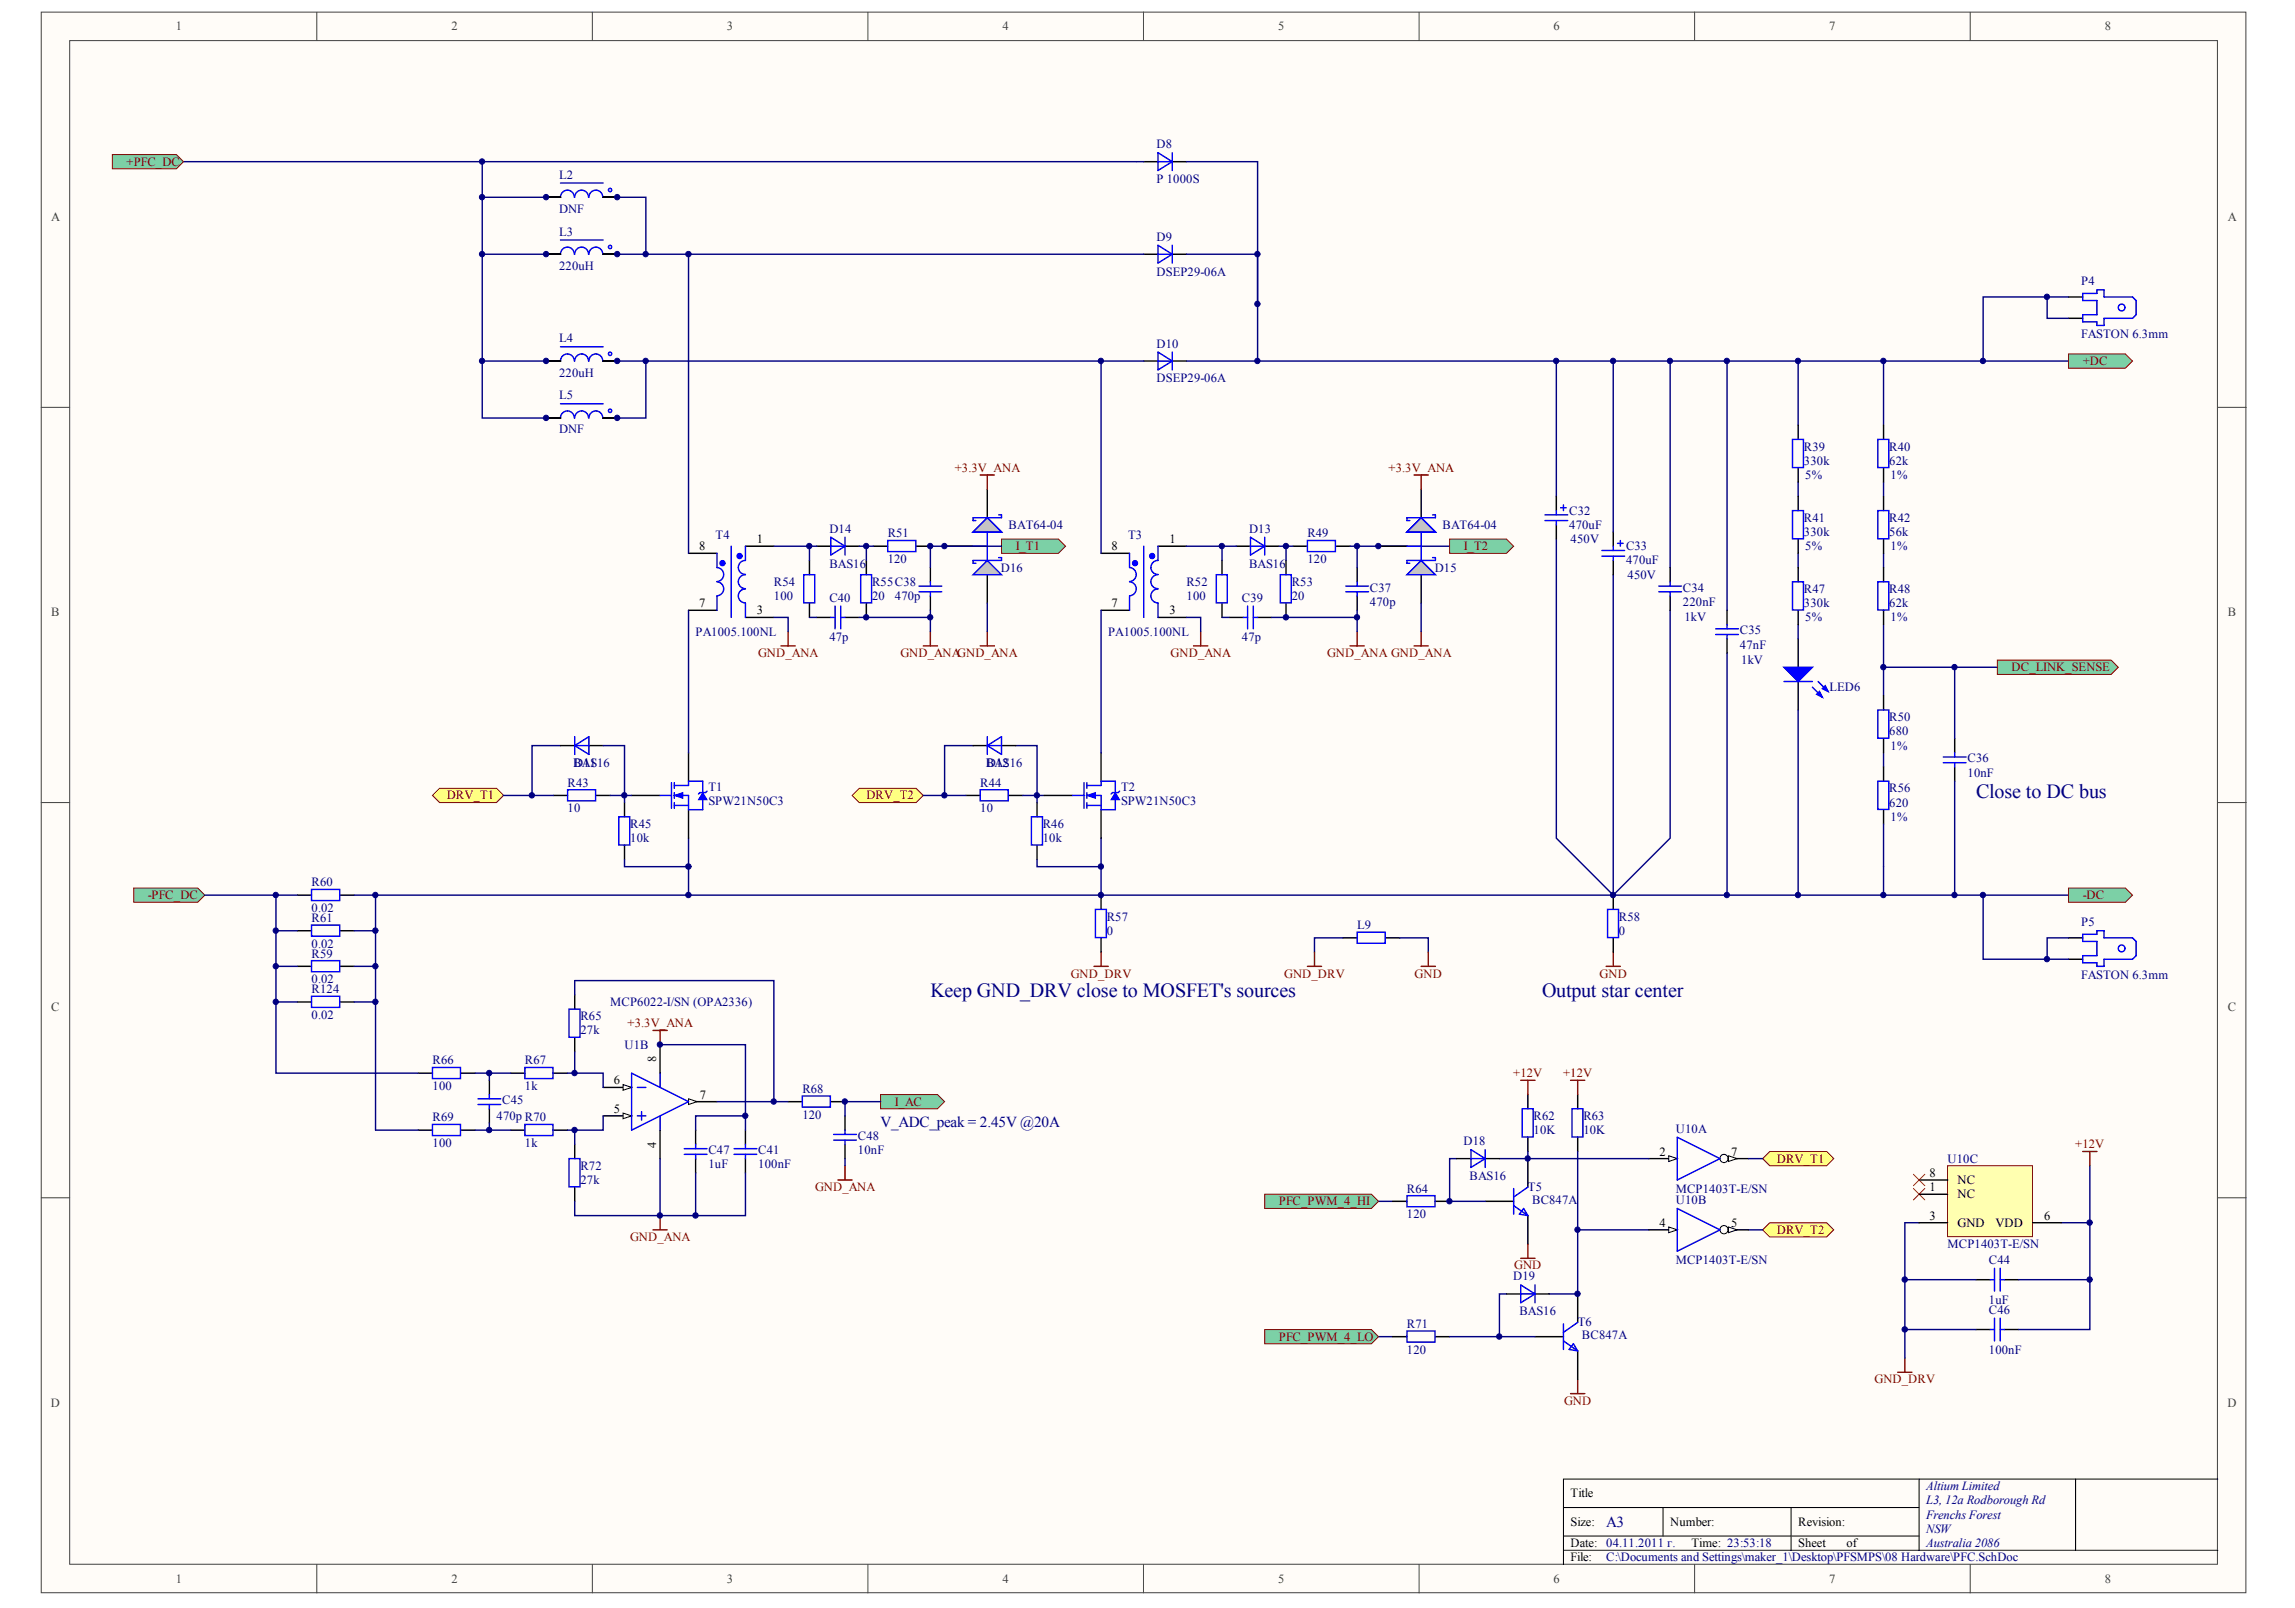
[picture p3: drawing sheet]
<svg xmlns="http://www.w3.org/2000/svg" width="284mm" height="199mm" viewBox="0 0 284 199" stroke-linecap="round" stroke-linejoin="round" font-family="sans-serif">
<defs><g id="words">
<g font-size="2.5" fill="#000080">
<text x="244.5" y="98.7">Close to DC bus</text>
<text x="115.1" y="123.4">Keep GND_DRV close to MOSFET's sources</text>
<text x="190.8" y="123.4">Output star center</text>
</g>
<g font-size="1.9" fill="#000080">
<text x="109" y="139.5">V_ADC_peak = 2.45V @20A</text>
<text x="198.7" y="189">A3</text>
</g>
<g font-size="1.6" fill="#404040">
<text x="21.8" y="3.8">1</text>
<text x="55.9" y="3.8">2</text>
<text x="90" y="3.8">3</text>
<text x="124.1" y="3.8">4</text>
<text x="158.1" y="3.8">5</text>
<text x="192.2" y="3.8">6</text>
<text x="226.3" y="3.8">7</text>
<text x="260.4" y="3.8">8</text>
<text x="6.3" y="27.3">A</text>
<text x="275.7" y="27.3">A</text>
<text x="6.3" y="76.2">B</text>
<text x="275.7" y="76.2">B</text>
<text x="6.3" y="125.1">C</text>
<text x="275.7" y="125.1">C</text>
<text x="6.3" y="174">D</text>
<text x="275.6" y="174">D</text>
<text x="21.8" y="195.9">1</text>
<text x="55.9" y="195.9">2</text>
<text x="90" y="195.9">3</text>
<text x="124.1" y="195.9">4</text>
<text x="158.1" y="195.9">5</text>
<text x="192.2" y="195.9">6</text>
<text x="226.3" y="195.9">7</text>
<text x="260.4" y="195.9">8</text>
</g>
<g font-size="1.6" fill="#800000">
<text x="15.7" y="20.5">+PFC_DC</text>
<text x="257.7" y="45.2">+DC</text>
<text x="118.1" y="58.4">+3.3V_ANA</text>
<text x="171.8" y="58.4">+3.3V_ANA</text>
<text x="125.7" y="68.1">I_T1</text>
<text x="181.1" y="68.1">I_T2</text>
<text x="93.8" y="81.3">GND_ANA</text>
<text x="111.4" y="81.3">GND_ANAGND_ANA</text>
<text x="144.9" y="81.3">GND_ANA</text>
<text x="164.2" y="81.3">GND_ANA GND_ANA</text>
<text x="248.9" y="83.1">DC_LINK_SENSE</text>
<text x="55.3" y="98.9">DRV_T1</text>
<text x="107.2" y="98.9">DRV_T2</text>
<text x="18.3" y="111.3">-PFC_DC</text>
<text x="257.7" y="111.3">-DC</text>
<text x="132.5" y="121">GND_DRV</text>
<text x="158.9" y="121">GND_DRV</text>
<text x="175" y="121">GND</text>
<text x="197.9" y="121">GND</text>
<text x="77.6" y="127.1">+3.3V_ANA</text>
<text x="110.7" y="136.8">I_AC</text>
<text x="187.2" y="133.3">+12V</text>
<text x="193.4" y="133.3">+12V</text>
<text x="219.9" y="143.9">DRV_T1</text>
<text x="256.8" y="142.1">+12V</text>
<text x="100.8" y="147.4">GND_ANA</text>
<text x="158.3" y="149.2">PFC_PWM_4_HI</text>
<text x="78" y="153.6">GND_ANA</text>
<text x="219.9" y="152.7">DRV_T2</text>
<text x="187.4" y="157.1">GND</text>
<text x="158.3" y="165.9">PFC_PWM_4_LO</text>
<text x="193.5" y="173.8">GND</text>
<text x="232" y="171.2">GND_DRV</text>
</g>
<g font-size="1.6" fill="#000080">
<text x="69.2" y="22.1">L2</text>
<text x="143.1" y="22.7">P 1000S</text>
<text x="143.1" y="18.3">D8</text>
<text x="69.2" y="29.1">L3</text>
<text x="69.2" y="26.3">DNF</text>
<text x="143.1" y="29.8">D9</text>
<text x="69.2" y="33.4">220uH</text>
<text x="143.1" y="34.1">DSEP29-06A</text>
<text x="257.5" y="35.3">P4</text>
<text x="257.5" y="41.8">FASTON 6.3mm</text>
<text x="69.2" y="46.6">220uH</text>
<text x="69.2" y="42.4">L4</text>
<text x="143.1" y="47.3">DSEP29-06A</text>
<text x="143.1" y="43">D10</text>
<text x="69.2" y="53.6">DNF</text>
<text x="69.2" y="49.4">L5</text>
<text x="223.2" y="57.5">330k</text>
<text x="223.2" y="55.8">R39</text>
<text x="223.4" y="59.3">5%</text>
<text x="233.8" y="57.5">62k</text>
<text x="233.8" y="55.8">R40</text>
<text x="234" y="59.3">1%</text>
<text x="102.6" y="65.9">D14</text>
<text x="124.8" y="65.4">BAT64-04</text>
<text x="154.6" y="65.9">D13</text>
<text x="178.5" y="65.4">BAT64-04</text>
<text x="194.2" y="65.4">470uF</text>
<text x="194.2" y="63.7">C32</text>
<text x="223.2" y="64.6">R41</text>
<text x="233.8" y="64.6">R42</text>
<text x="88.5" y="66.7">T4</text>
<text x="102.6" y="70.2">BAS16</text>
<text x="109.8" y="69.7">120</text>
<text x="109.8" y="66.5">R51</text>
<text x="123.8" y="70.7">D16</text>
<text x="139.6" y="66.7">T3</text>
<text x="154.6" y="70.2">BAS16</text>
<text x="161.8" y="69.7">120</text>
<text x="161.8" y="66.5">R49</text>
<text x="177.5" y="70.7">D15</text>
<text x="194.3" y="67.2">450V</text>
<text x="201.2" y="69.8">470uF</text>
<text x="201.2" y="68.1">C33</text>
<text x="201.4" y="71.6">450V</text>
<text x="223.2" y="66.3">330k</text>
<text x="223.4" y="68.1">5%</text>
<text x="233.8" y="66.3">56k</text>
<text x="234" y="68.1">1%</text>
<text x="95.8" y="74.3">100</text>
<text x="95.8" y="72.5">R54</text>
<text x="102.6" y="74.4">C40</text>
<text x="107.9" y="74.3">20</text>
<text x="107.9" y="72.5">R55C38</text>
<text x="110.7" y="74.3">470p</text>
<text x="146.8" y="74.3">100</text>
<text x="146.8" y="72.5">R52</text>
<text x="153.7" y="74.4">C39</text>
<text x="159.8" y="74.3">20</text>
<text x="159.8" y="72.5">R53</text>
<text x="169.5" y="75">470p</text>
<text x="169.5" y="73.2">C37</text>
<text x="208.3" y="75">220nF</text>
<text x="208.3" y="73.2">C34</text>
<text x="208.4" y="76.9">1kV</text>
<text x="223.2" y="75.1">330k</text>
<text x="223.2" y="73.4">R47</text>
<text x="223.4" y="76.9">5%</text>
<text x="233.8" y="75.1">62k</text>
<text x="233.8" y="73.4">R48</text>
<text x="234" y="76.9">1%</text>
<text x="86.1" y="78.7">PA1005.100NL</text>
<text x="102.6" y="79.4">47p</text>
<text x="137.1" y="78.7">PA1005.100NL</text>
<text x="153.7" y="79.4">47p</text>
<text x="215.3" y="80.2">47nF</text>
<text x="215.3" y="78.5">C35</text>
<text x="215.5" y="82.2">1kV</text>
<text x="226.4" y="85.5">LED6</text>
<text x="233.8" y="89.2">R50</text>
<text x="70.9" y="94.9">BAS16</text>
<text x="71.1" y="95">D11</text>
<text x="122" y="94.9">BAS16</text>
<text x="122.1" y="95">D12</text>
<text x="233.8" y="91">680</text>
<text x="234" y="92.8">1%</text>
<text x="243.5" y="94.3">C36</text>
<text x="70.2" y="100.5">10</text>
<text x="70.2" y="97.3">R43</text>
<text x="87.7" y="99.6">SPW21N50C3</text>
<text x="87.7" y="97.9">T1</text>
<text x="121.3" y="100.5">10</text>
<text x="121.3" y="97.3">R44</text>
<text x="138.7" y="99.6">SPW21N50C3</text>
<text x="138.7" y="97.9">T2</text>
<text x="233.8" y="99.8">620</text>
<text x="233.8" y="98">R56</text>
<text x="234" y="101.6">1%</text>
<text x="243.5" y="96.1">10nF</text>
<text x="78" y="104.2">10k</text>
<text x="78" y="102.5">R45</text>
<text x="129" y="104.2">10k</text>
<text x="129" y="102.5">R46</text>
<text x="38.5" y="112.8">0.02</text>
<text x="38.5" y="109.7">R60</text>
<text x="137" y="113.9">R57</text>
<text x="200.3" y="113.9">R58</text>
<text x="38.5" y="117.3">0.02</text>
<text x="38.5" y="114.1">R61</text>
<text x="38.5" y="118.5">R59</text>
<text x="137" y="115.7">0</text>
<text x="167.9" y="115">L9</text>
<text x="200.3" y="115.7">0</text>
<text x="257.5" y="114.6">P5</text>
<text x="38.5" y="121.7">0.02</text>
<text x="38.5" y="122.9">R124</text>
<text x="75.5" y="124.5">MCP6022-I/SN (OPA2336)</text>
<text x="257.5" y="121.1">FASTON 6.3mm</text>
<text x="38.5" y="126.1">0.02</text>
<text x="53.5" y="131.7">R66</text>
<text x="65" y="131.7">R67</text>
<text x="71.8" y="128">27k</text>
<text x="71.8" y="126.2">R65</text>
<text x="77.3" y="129.8">U1B</text>
<text x="53.5" y="134.9">100</text>
<text x="62.1" y="136.6">C45</text>
<text x="65" y="134.9">1k</text>
<text x="99.3" y="135.2">R68</text>
<text x="53.5" y="141.9">100</text>
<text x="53.5" y="138.8">R69</text>
<text x="61.4" y="138.6">470p R70</text>
<text x="65" y="141.9">1k</text>
<text x="87.7" y="142.8">C47</text>
<text x="93.8" y="142.8">C41</text>
<text x="99.3" y="138.4">120</text>
<text x="106.1" y="142.8">10nF</text>
<text x="106.1" y="141">C48</text>
<text x="181.1" y="141.7">D18</text>
<text x="189.8" y="140.3">10K</text>
<text x="189.8" y="138.6">R62</text>
<text x="195.9" y="140.3">10K</text>
<text x="195.9" y="138.6">R63</text>
<text x="207.4" y="140.2">U10A</text>
<text x="241" y="143.9">U10C</text>
<text x="71.8" y="146.5">27k</text>
<text x="71.8" y="144.7">R72</text>
<text x="87.7" y="144.6">1uF</text>
<text x="93.8" y="144.6">100nF</text>
<text x="174.1" y="147.6">R64</text>
<text x="181.8" y="146">BAS16</text>
<text x="189.1" y="147.4">T5</text>
<text x="189.6" y="149">BC847A</text>
<text x="207.4" y="147.6">MCP1403T-E/SN</text>
<text x="207.4" y="149">U10B</text>
<text x="174.1" y="150.7">120</text>
<text x="241" y="154.4">MCP1403T-E/SN</text>
<text x="187.2" y="158.4">D19</text>
<text x="207.4" y="156.4">MCP1403T-E/SN</text>
<text x="246.1" y="161.3">1uF</text>
<text x="246.1" y="156.4">C44</text>
<text x="174.1" y="167.5">120</text>
<text x="174.1" y="164.3">R71</text>
<text x="188" y="162.8">BAS16</text>
<text x="195.2" y="164.1">T6</text>
<text x="195.8" y="165.7">BC847A</text>
<text x="246.1" y="167.5">100nF</text>
<text x="246.1" y="162.5">C46</text>
<text x="238.4" y="184.4">Altium Limited</text>
<text x="238.4" y="186.2">L3, 12a Rodborough Rd</text>
<text x="238.4" y="187.9">Frenchs Forest</text>
<text x="238.4" y="189.7">NSW</text>
<text x="238.4" y="191.4">Australia 2086</text>
<text x="198.7" y="193.2">C:\Documents and Settings\maker_1\Desktop\PFSMPS\08 Hardware\PFC.SchDoc</text>
</g>
<g font-size="1.6">
<text x="86.5" y="68.1">8</text>
<text x="93.6" y="67.2">1</text>
<text x="137.6" y="68.1">8</text>
<text x="144.7" y="67.2">1</text>
<text x="86.5" y="75.1">7</text>
<text x="93.6" y="76">3</text>
<text x="137.6" y="75.1">7</text>
<text x="144.7" y="76">3</text>
<text x="75.9" y="137.7">5</text>
<text x="75.9" y="134.2">6</text>
<text x="86.6" y="135.9">7</text>
<text x="205.3" y="143">2</text>
<text x="214.2" y="143">7</text>
<text x="238.8" y="147.4">1</text>
<text x="238.8" y="145.6">8</text>
<text x="242.2" y="148.3">NC</text>
<text x="242.2" y="146.5">NC</text>
<text x="205.3" y="151.8">4</text>
<text x="214.2" y="151.8">5</text>
<text x="238.8" y="150.9">3</text>
<text x="242.2" y="151.8">GND</text>
<text x="246.9" y="151.8">VDD</text>
<text x="253" y="150.9">6</text>
<text x="194.3" y="185.3">Title</text>
<text x="194.3" y="188.8">Size:</text>
<text x="194.3" y="191.4">Date: 04.11.2011 г.</text>
<text x="206.7" y="188.8">Number:</text>
<text x="209.3" y="191.4">Time: 23:53:18</text>
<text x="222.5" y="188.8">Revision:</text>
<text x="222.5" y="191.4">Sheet</text>
<text x="228.5" y="191.4">of</text>
<text x="194.3" y="193.2">File:</text>
</g>
<g font-size="1.5">
<text x="81.2" y="131.4" transform="rotate(-90 81.2 131.4)">8</text>
<text x="81.2" y="142.1" transform="rotate(-90 81.2 142.1)">4</text>
</g>
</g></defs>
<g fill="#fffcf8" stroke="#404040" stroke-width=".12">
<path d="M5.1 1.5h272.8v195.6h-272.8z"/>
<path d="M8.6 5h265.8v188.6h-265.8z"/>
</g>
<g fill="none" stroke="#404040" stroke-width=".12">
<path d="M39.2 1.5v3.5M73.3 1.5v3.5M107.4 1.5v3.5M141.5 1.5v3.5M175.6 1.5v3.5M209.7 1.5v3.5M243.8 1.5v3.5M5.1 50.4h3.5M274.4 50.4h3.6M5.1 99.3h3.5M274.4 99.3h3.6M5.1 148.2h3.5"/>
<path d="M274.4 148.2h3.6M39.2 193.6v3.5M73.3 193.6v3.5M107.4 193.6v3.5M141.5 193.6v3.5M175.6 193.6v3.5M209.7 193.6v3.5M243.8 193.6v3.5"/>
</g>
<path d="M193.5 186.5h44M193.5 191.8h80.9M193.5 190.1h44M205.8 186.5v3.6M221.6 186.5v5.3M237.5 183v8.8M256.8 183h-63.3v10.6M274.4 183h-17.6v8.8" fill="none" stroke="#000" stroke-width=".12"/>
<path d="M204 143.4h3.5" fill="none" stroke="#000" stroke-width=".18"/>
<path d="M206.5 143l1 .4-1 .3z" fill="#fffcf8" stroke="#000" stroke-width=".12"/>
<path d="M212.8 143.4h3.5" fill="none" stroke="#000" stroke-width=".18"/>
<circle cx="213.3" cy="143.3" r=".51" fill="#fffcf8" stroke="#000" stroke-width=".12"/>
<path d="M213.9 143l1 .4-1 .3z" fill="#fffcf8" stroke="#000" stroke-width=".12"/>
<path d="M188.4 137.2h1.3v3.5h-1.3zM194.5 137.2h1.4v3.5h-1.4zM207.5 140.7l5.3 2.7-5.3 2.6zM246.3 158.3h.5M246.8 156.9v2.9M247.5 156.9v2.9M247.5 158.3h.5" fill="none" stroke="#00f" stroke-width=".18"/>
<path d="M236.8 145.3l1.4 1.4M236.8 147.1l1.4 1.4M238.2 145.3l-1.4 1.4M238.2 147.1l-1.4 1.4" fill="none" stroke="#f00" stroke-width=".12"/>
<path d="M189.1 142.5v.9h14.9M195.2 142.5v9.7h8.8M237.5 151.3h-1.8v7h8.8M258.6 144.2v7.1h-3.5M258.6 151.3v7h-8.8" fill="none" stroke="#000080" stroke-width=".18"/>
<path d="M189.1 135.4v1.8M195.2 135.4v1.8M189.1 140.7v1.8M195.2 140.7v1.8M244.5 158.3h1.8M248 158.3h1.8" fill="none" stroke="#000" stroke-width=".18"/>
<path d="M188.2 133.7h1.7M189.1 133.7v1.7M194.3 133.7h1.8M195.2 133.7v1.7M188.2 155.7h1.7M189.1 153.9v1.8M257.7 142.5h1.8M258.6 142.5v1.7M194.3 172.4h1.8M195.2 170.7v1.7M234.8 169.8h1.8M235.7 168v1.8" fill="none" stroke="#800000" stroke-width=".18"/>
<g fill="#ffff80" stroke="#800000" stroke-width=".12">
<path d="M219 142.5h7l.9 .9-.9 .8h-7l-.9-.8z" fill-rule="evenodd"/>
<path d="M219 151.3h7l.9 .9-.9 .9h-7l-.9-.9z" fill-rule="evenodd"/>
</g>
<g fill="none" stroke="#000080" stroke-width=".18">
<path d="M22.7 20h118M59.7 20v24.7h7.9M146.8 20h8.8v17.6M206.7 44.7v25.5M213.7 44.7v30.8M222.5 44.7v7.9M222.5 59.7v1.7M233.1 44.7v7.9M233.1 59.7v1.7M192.6 66.7v37l7 7.1v-39.7M206.7 75.5v28.2l-7.1 7.1M222.5 68.5v1.7"/>
<path d="M222.5 77.3v1.7M233.1 68.5v1.7M233.1 77.3v8.8M213.7 80.8v30M233.1 93.1v1.8M233.1 82.6h14.1M241.9 82.6v8.8M241.9 96.7v14.1M136.3 103.7v7.1M233.1 107.2v3.6M216.3 143.4h1.8M216.3 152.2h1.8"/>
</g>
<path d="M141.5 31.5h1.8M141.5 20h1.8M145.1 31.5h1.7M145.1 20h1.7M141.5 44.7h1.8M145.1 44.7h1.7M222.5 79v3.6M222.5 84.3v3.6M241.9 91.4v1.7M241.9 94.9v1.8" fill="none" stroke="#000" stroke-width=".18"/>
<g fill="none" stroke="#00f" stroke-width=".18">
<path d="M143.3 18.9l1.8 1.1-1.8 1.1zM145.1 18.9v2.2M143.3 30.3l1.8 1.2-1.8 1.1zM143.3 31.5h1.8M143.3 20h1.8M145.1 30.3v2.3M143.3 43.6l1.8 1.1-1.8 1.1zM143.3 44.7h1.8M145.1 43.6v2.2M220.7 84.3h3.6M224.3 85l1.2 1.3M225 84.3l1.2 1.3"/>
<path d="M240.5 93.7h2.8M240.5 94.4h2.8M241.9 93.1v.6M241.9 94.4v.5"/>
</g>
<g fill="#00f" stroke="#00f" stroke-width=".18">
<path d="M220.7 82.6h3.6l-1.8 1.7z"/>
<path d="M225.2 85.6l.3 .7-.7-.4z"/>
<path d="M225.9 84.9l.3 .7-.7-.4z"/>
</g>
<g fill="#ffff80" stroke="#800000" stroke-width=".12">
<path d="M54.4 97.5h7l.9 .9-.9 .9h-7l-.9-.9z" fill-rule="evenodd"/>
<path d="M106.3 97.5h7.1l.8 .9-.8 .9h-7.1l-.9-.9z" fill-rule="evenodd"/>
</g>
<g fill="none" stroke="#000" stroke-width=".18">
<path d="M67.6 31.5h1.8M67.6 24.4h1.8M74.6 31.5h1.8M74.6 24.4h1.8M256 36.7h1.7M256 39.4h1.7M67.6 44.7h1.8M67.6 51.7h1.8M74.6 44.7h1.8M74.6 51.7h1.8M222.5 52.6v1.8M222.5 57.9v1.8"/>
<path d="M233.1 52.6v1.8M233.1 57.9v1.8M192.6 61.4v1.8M192.6 64.9v1.8M199.6 65.8v1.8M199.6 69.3v1.8M206.7 70.2v1.8M206.7 73.8v1.7M213.7 75.5v1.8M213.7 79v1.8M222.5 61.4v1.8M222.5 66.7v1.8"/>
<path d="M222.5 70.2v1.8M222.5 75.5v1.8M233.1 61.4v1.8M233.1 66.7v1.8M233.1 70.2v1.8M233.1 75.5v1.8M68.5 98.4h1.7M69.4 92.3h1.7M72.9 92.3h1.7M73.8 98.4h1.7M77.3 99.3v1.8M78.2 98.4h3.5"/>
<path d="M85.2 93.1v3.6M119.5 98.4h1.8M120.4 92.3h1.8M123.9 92.3h1.8M124.8 98.4h1.8M128.3 99.3v1.8M129.2 98.4h3.5M136.3 93.1v3.6M233.1 86.1v1.8M233.1 91.4v1.7M233.1 94.9v1.8M36.8 110.8h1.7"/>
<path d="M36.8 115.2h1.7M42.1 110.8h1.7M42.1 115.2h1.7M77.3 104.6v1.8M85.2 100.2v3.5M128.3 104.6v1.8M136.3 100.2v3.5M233.1 100.2v1.8M256 116h1.7M256 118.7h1.7M85.2 136.3h3.5M172.3 148.7h1.8"/>
<path d="M177.6 148.7h1.8M180.3 143.4h1.7M183.8 148.7h3.5M183.8 143.4h1.7M189.1 143.4v3.5M189.1 150.4v3.5M172.3 165.4h1.8M177.6 165.4h1.8M186.4 160.1h1.8M189.9 165.4h3.6M189.9 160.1h1.8M195.2 160.1v3.5"/>
<path d="M195.2 167.2v3.5M244.5 164.5h1.8M248 164.5h1.8"/>
</g>
<g fill="none" stroke="#00f" stroke-width=".18">
<path d="M69.4 29.7h5.2M69.4 22.6h5.2M71.1 31.5a.85 .85 0 0 0-.9-.9 .85 .85 0 0 0-.8 .9M71.1 24.4a.85 .85 0 0 0-.9-.9 .85 .85 0 0 0-.8 .9M72.8 31.5a.85 .85 0 0 0-.8-.9 .85 .85 0 0 0-.9 .9M72.8 24.4a.85 .85 0 0 0-.8-.9 .85 .85 0 0 0-.9 .9M74.6 31.5a.85 .85 0 0 0-.9-.9 .85 .85 0 0 0-.8 .9M74.6 24.4a.85 .85 0 0 0-.9-.9 .85 .85 0 0 0-.8 .9M75.3 30.6l.1-.2 .3 .1-.2 .3-.2-.2M75.3 23.5l.1-.2 .3 .2-.2 .2-.2-.1M257.7 36.3h1.8v-.4h.9v.8h3.5l.4 .5v1.7l-.4 .5h-3.5v.9h-.9v-.5h-1.8v-.9h1.8v-1.7h-1.8zM69.4 42.9h5.2"/>
<path d="M69.4 50h5.2M71.1 44.7a.85 .85 0 0 0-.9-.9 .85 .85 0 0 0-.8 .9M71.1 51.7a.85 .85 0 0 0-.9-.9 .85 .85 0 0 0-.8 .9M72.8 44.7a.85 .85 0 0 0-.8-.9 .85 .85 0 0 0-.9 .9M72.8 51.7a.85 .85 0 0 0-.8-.9 .85 .85 0 0 0-.9 .9M74.6 44.7a.85 .85 0 0 0-.9-.9 .85 .85 0 0 0-.8 .9M74.6 51.7a.85 .85 0 0 0-.9-.9 .85 .85 0 0 0-.8 .9M75.3 43.8l.1-.2 .3 .1-.2 .3-.2-.2M75.3 50.8l.1-.2 .3 .2-.2 .2-.2-.1M221.8 54.4h1.4v3.5h-1.4zM232.4 54.4h1.3v3.5h-1.3zM191.2 63.7h2.8"/>
<path d="M191.2 64.4h2.8M192.6 63.2v.5M192.6 64.4v.5M193.1 62.8h.7M193.5 62.5v.7M198.2 68.1h2.8M198.2 68.8h2.8M199.6 67.6v.5M199.6 68.8v.5M200.2 67.2h.7M200.5 66.9v.7M205.3 72.5h2.8"/>
<path d="M205.3 73.2h2.8M206.7 72v.5M206.7 73.2v.6M212.3 77.8h2.8M212.3 78.5h2.8M213.7 77.3v.5M213.7 78.5v.5M221.8 63.2h1.4v3.5h-1.4zM221.8 72h1.4v3.5h-1.4zM232.4 63.2h1.3v3.5h-1.3zM232.4 72h1.3v3.5h-1.3zM70.2 97.7h3.5v1.4h-3.5z"/>
<path d="M71.1 91.1v2.3M71.1 92.3l1.8-1.2v2.3zM71.1 92.3h1.8M81.7 98.4h1.4M83.1 96.8v3.2M83.4 97.2h1.8v-.5h1.8v1.4M83.4 98.4h1.8v1.8h1.8v-1.2M83.4 99.7h1.8M83.4 96.8v.7M83.4 98.1v.7M83.4 99.3v.7M87.5 97.9l-.2 .2h-.7l-.2 .1"/>
<path d="M121.3 97.7h3.5v1.4h-3.5zM122.2 92.3h1.7M122.2 91.1v2.3M122.2 92.3l1.7-1.2v2.3zM132.7 98.4h1.4M134.1 96.8v3.2M134.5 97.2h1.8v-.5h1.7v1.4M134.5 98.4h1.8v1.8h1.7v-1.2M134.5 99.7h1.8M134.5 96.8v.7M134.5 98.1v.7M134.5 99.3v.7"/>
<path d="M138.5 97.9l-.1 .2h-.7l-.2 .1M232.4 87.9h1.3v3.4h-1.3zM232.4 96.7h1.3v3.5h-1.3zM38.5 110.1h3.5v1.3h-3.5zM38.5 114.5h3.5v1.3h-3.5zM76.6 101.1h1.3v3.5h-1.3zM127.6 101.1h1.4v3.5h-1.4zM257.7 115.6h1.8v-.4h.9v.8h3.5l.4 .5v1.8l-.4 .4h-3.5v.9h-.9v-.5h-1.8v-.8h1.8v-1.8h-1.8zM174.1 147.9h3.5v1.4h-3.5zM182 142.3l1.8 1.1-1.8 1.1zM182 143.4h1.8M183.8 142.3v2.2"/>
<path d="M187.3 147.1v3.1M187.3 149.2l1.8 1.2M188.2 159l1.7 1.1-1.7 1.1zM188.5 149.5l.6 .9-1.1-.2zM189.1 146.9l-1.8 1.2M189.9 159v2.2M174.1 164.7h3.5v1.4h-3.5zM188.2 160.1h1.7M193.5 163.8v3.2M193.5 165.9l1.7 1.3M194.7 166.3l.5 .9-1-.2zM195.2 163.6l-1.7 1.3"/>
<path d="M246.3 164.5h.5M246.8 163.1v2.8M247.5 163.1v2.8M247.5 164.5h.5"/>
<circle cx="262.5" cy="38.1" r=".42"/>
<circle cx="262.5" cy="117.4" r=".42"/>
</g>
<g fill="none" stroke="#000080" stroke-width=".18">
<path d="M59.7 31.5h7.9M59.7 24.4h7.9M76.4 24.4h3.5v7.1M76.4 31.5h65.1M140.7 20h.8M146.8 31.5h8.8v13.2h-8.8M253.3 36.7v2.7h2.7M256 36.7h-10.6v8M59.7 44.7v7h7.9M155.6 44.7h37v16.7M192.6 44.7h63.4M199.6 44.7v21.1"/>
<path d="M65.8 98.4h2.7M69.4 92.3h-3.6v6.1h-3.5M74.6 92.3h2.7v6.1h.9M75.5 98.4h1.8v.9M114.2 98.4h5.3M120.4 92.3h-3.5v6.1M125.7 92.3h2.6v6.1h.9M126.6 98.4h1.7v.9M77.3 106.4v.8h7.9v3.6M85.2 103.7v3.5M128.3 106.4v.8h8M222.5 110.8h33.5"/>
<path d="M233.1 102v5.2M245.4 110.8v7.9h10.6M256 116h-2.7v2.7M170.6 148.7h1.7M180.3 143.4h-.9v5.3h4.4M185.5 143.4h3.6M195.2 152.2v7.9h-3.5M235.7 158.3v6.2M258.6 158.3v6.2h-8.8M170.6 165.4h1.7M179.4 165.4h6.1M186.4 160.1h-.9v5.3h4.4"/>
<path d="M244.5 164.5h-8.8v3.5"/>
</g>
<g fill="#00f" stroke="#00f" stroke-width=".12">
<path d="M83.4 98.4l1.1-.3v.7z"/>
<path d="M87 98.1l.5 .9h-1.1z"/>
<path d="M134.5 98.4l1-.3v.7z"/>
<path d="M138 98.1l.5 .9h-1z"/>
</g>
<path d="M85.2 136l1.1 .3-1.1 .4z" fill="#fffcf8" stroke="#000" stroke-width=".12"/>
<path d="M74.6 138.1h3.6" fill="none" stroke="#000" stroke-width=".18"/>
<path d="M77.1 137.7l1.1 .4-1.1 .3z" fill="#fffcf8" stroke="#000" stroke-width=".12"/>
<path d="M74.6 134.6h3.6" fill="none" stroke="#000" stroke-width=".18"/>
<path d="M77.1 134.2l1.1 .4-1.1 .3z" fill="#fffcf8" stroke="#000" stroke-width=".12"/>
<g fill="none" stroke="#00f" stroke-width=".18">
<path d="M53.5 139.1h3.5v1.4h-3.5zM53.5 132.1h3.5v1.4h-3.5zM59.1 136h2.9M59.1 136.7h2.9M60.6 135.4v.6M60.6 136.7v.5M65 132.1h3.4v1.4h-3.4zM65 139.1h3.4v1.4h-3.4zM70.4 124.9h1.4v3.4h-1.4zM78.2 132.8l7 3.5-7 3.5zM78.9 134.6h1M78.9 138.1h1"/>
<path d="M79.4 137.5v1.1M81.7 132.8v1.8M81.7 138.1v1.7M99.3 135.6h3.5v1.4h-3.5zM70.4 143.4h1.4v3.5h-1.4zM90.8 142.1h2.8M90.8 142.8h2.8M92.2 141.6v.5M92.2 142.8v.6"/>
</g>
<g fill="none" stroke="#000" stroke-width=".18">
<path d="M51.8 132.8h1.7M51.8 139.8h1.7M57 132.8h1.8M57 139.8h1.8M60.6 133.7v1.7M60.6 137.2v1.8M63.2 132.8h1.8M63.2 139.8h1.8M68.5 132.8h1.7M68.5 139.8h1.7M71.1 123.1v1.8M71.1 128.4v1.7"/>
<path d="M81.7 129.3v3.5M81.7 139.8v3.6M92.2 139.8v1.8M97.5 136.3h1.8M102.8 136.3h1.8M71.1 141.6v1.8M71.1 146.9v1.8M92.2 143.4v1.7"/>
</g>
<path d="M80.8 127.5h1.8M81.7 127.5v1.8M80.8 152.2h1.8M81.7 150.4v1.8" fill="none" stroke="#800000" stroke-width=".18"/>
<path d="M58.8 132.8h4.4M58.8 139.8h4.4M60.6 132.8v.9M60.6 139v.8M70.2 132.8h4.4v1.8M71.1 121.3h24.7v15h-7.1M74.6 138.1v1.7h-4.4M81.7 129.3h10.5v10.5M81.7 143.4v7h-10.6v-1.7" fill="none" stroke="#000080" stroke-width=".18"/>
<g fill="#7cd0a6" stroke="#800000" stroke-width=".12">
<path d="M156.5 164.5h13.2l.9 .9-.9 .9h-13.2z" fill-rule="evenodd"/>
<path d="M256 43.8h7l.9 .9-.9 .9h-7z" fill-rule="evenodd"/>
<path d="M156.5 147.8h13.2l.9 .9-.9 .8h-13.2z" fill-rule="evenodd"/>
<path d="M256 109.9h7l.9 .9-.9 .8h-7z" fill-rule="evenodd"/>
<path d="M109 135.4h7l.9 .9-.9 .9h-7z" fill-rule="evenodd"/>
<path d="M247.2 81.7h14l.9 .9-.9 .8h-14z" fill-rule="evenodd"/>
<path d="M16.5 109.9h8l.8 .9-.8 .8h-8z" fill-rule="evenodd"/>
<path d="M13.9 19.1h7.9l.9 .9-.9 .9h-7.9z" fill-rule="evenodd"/>
</g>
<path d="M135.4 119.6h1.7M136.3 117.8v1.8M198.7 119.6h1.8M199.6 117.8v1.8" fill="none" stroke="#800000" stroke-width=".18"/>
<path d="M136.3 110.8v1.7M136.3 116v1.8M199.6 110.8v1.7M199.6 116v1.8M204 152.2h3.5" fill="none" stroke="#000" stroke-width=".18"/>
<path d="M135.5 112.5h1.4v3.5h-1.4zM198.9 112.5h1.4v3.5h-1.4z" fill="none" stroke="#00f" stroke-width=".18"/>
<path d="M206.5 151.8l1 .4-1 .3z" fill="#fffcf8" stroke="#000" stroke-width=".12"/>
<path d="M212.8 152.2h3.5" fill="none" stroke="#000" stroke-width=".18"/>
<circle cx="213.3" cy="152.2" r=".51" fill="#fffcf8" stroke="#000" stroke-width=".12"/>
<path d="M213.9 151.8l1 .4-1 .3z" fill="#fffcf8" stroke="#000" stroke-width=".12"/>
<path d="M84.7 142.1h2.8M84.7 142.8h2.8M86.1 141.6v.5M86.1 142.8v.6M207.5 149.5l5.3 2.7-5.3 2.6z" fill="none" stroke="#00f" stroke-width=".18"/>
<path d="M86.1 139.8v1.8M86.1 143.4v1.7" fill="none" stroke="#000" stroke-width=".18"/>
<path d="M71.1 121.3v1.8M71.1 130.1v2.7M71.1 139.8v1.8M92.2 138.1h-6.1v1.7M95.8 136.3h1.7M104.6 136.3h4.4M86.1 145.1v5.3h-4.4M92.2 145.1v5.3h-6.1" fill="none" stroke="#000080" stroke-width=".18"/>
<path d="M241 144.2h10.5v8.8h-10.5z" fill="#ffffb0" stroke="#800000" stroke-width=".12"/>
<g fill="none" stroke="#000" stroke-width=".18">
<path d="M85.2 68.5h3.5M85.2 75.5h3.5M92.2 67.6h3.6M92.2 76.4h3.6M100.2 69.3v1.8M100.2 74.6v1.8M101 67.6h1.8M101 76.4h1.8M104.6 67.6h1.7M104.6 76.4h1.7M107.2 69.3v1.8M107.2 74.6v1.8"/>
<path d="M108.1 67.6h1.7M113.4 67.6h1.7M115.1 70.2v1.8M115.1 73.8v1.7M36.8 119.6h1.7M42.1 119.6h1.7M166.2 116h1.7M171.5 116h1.7M36.8 124h1.7M42.1 124h1.7M104.6 138.1v1.7M104.6 141.6v1.8"/>
<path d="M237.5 147.8h3.5M237.5 146h3.5M237.5 151.3h3.5M251.6 151.3h3.5"/>
</g>
<g fill="none" stroke="#00f" stroke-width=".18">
<path d="M88.7 72a.86 .86 0 0 1 .8 .9 .86 .86 0 0 1-.8 .8M88.7 68.5v1.7a.86 .86 0 0 1 .8 .9 .86 .86 0 0 1-.8 .9M88.7 73.8v1.7M90.5 67.6v8.8M92.2 71.1a.86 .86 0 0 0-.8 .9 .86 .86 0 0 0 .8 .8M92.2 72.9a.86 .86 0 0 0-.8 .8 .86 .86 0 0 0 .8 .9M92.2 67.6v1.7a.86 .86 0 0 0-.8 .9 .86 .86 0 0 0 .8 .9M92.2 74.6v1.8M99.5 71.1h1.3v3.5h-1.3zM102.8 76.4h.5M102.8 66.5l1.8 1.1-1.8 1.1zM102.8 67.6h1.8"/>
<path d="M103.3 75v2.8M104 75v2.8M104 76.4h.6M104.6 66.5v2.2M106.5 71.1h1.4v3.5h-1.4zM109.8 66.9h3.5v1.4h-3.5zM113.7 73.2h2.8M113.7 72.5h2.8M115.1 72v.5M115.1 73.2v.6M38.5 118.9h3.5v1.3h-3.5zM167.9 115.3h3.5v1.4h-3.5z"/>
<path d="M38.5 123.3h3.5v1.3h-3.5zM104.6 139.8v.6M103.2 140.4h2.8M103.2 141.1h2.8M104.6 141.1v.5"/>
</g>
<g fill="none" stroke="#000080" stroke-width=".18">
<path d="M95.8 76.4h1.7v1.8M95.8 67.6h5.2M100.2 76.4h.8M100.2 67.6v1.7M106.3 67.6h.9v1.7M107.2 67.6h.9M115.1 75.5v.9h-8.8M115.1 76.4v1.8M25.3 110.8h8.8M34.1 119.6h2.7M34.1 115.2h2.7M36.8 110.8h-2.7v22h17.7"/>
<path d="M43.8 110.8h2.7v29h5.3M43.8 119.6h2.7M43.8 115.2h2.7M166.2 116h-3.5v1.8M173.2 116h3.5v1.8M34.1 124h2.7M43.8 124h2.7M104.6 136.3v1.8M104.6 143.4v.8"/>
</g>
<path d="M96.6 79.9h1.8M97.5 78.2v1.7M114.2 79.9h1.8M115.1 78.2v1.7M161.8 119.6h1.7M162.7 117.8v1.8M175.9 119.6h1.7M176.7 117.8v1.8M103.7 146h1.7M104.6 144.2v1.8" fill="none" stroke="#800000" stroke-width=".18"/>
<g fill="#00f" stroke="#00f" stroke-width=".12">
<circle cx="89.4" cy="69.7" r=".33"/>
<circle cx="91.5" cy="68.8" r=".33"/>
</g>
<path d="M123.9 66.7h7.1l.8 .9-.8 .9h-7.1z" fill-rule="evenodd" fill="#7cd0a6" stroke="#800000" stroke-width=".12"/>
<path d="M116.9 67.6h3.5M122.2 60.5v3.6M122.2 71.1v3.5" fill="none" stroke="#000" stroke-width=".18"/>
<g fill="#c0c0c0" stroke="#00f" stroke-width=".18">
<path d="M122.2 69.3l1.7 1.8h-3.5z"/>
<path d="M122.2 64.1l1.7 1.7h-3.5z"/>
</g>
<g fill="none" stroke="#00f" stroke-width=".18">
<path d="M120.4 67.6h1.8M122.2 65.8v3.5M123.6 69h.3v.3h-3.5v.4h.4M123.6 63.7h.3v.4h-3.5v.3h.4M139.8 72a.86 .86 0 0 1 .8 .9 .86 .86 0 0 1-.8 .8M139.8 68.5v1.7a.86 .86 0 0 1 .8 .9 .86 .86 0 0 1-.8 .9M139.8 73.8v1.7M141.5 67.6v8.8M143.3 71.1a.86 .86 0 0 0-.9 .9 .86 .86 0 0 0 .9 .8M143.3 72.9a.86 .86 0 0 0-.9 .8 .86 .86 0 0 0 .9 .9M143.3 67.6v1.7a.86 .86 0 0 0-.9 .9 .86 .86 0 0 0 .9 .9M143.3 74.6v1.8"/>
<path d="M150.5 71.1h1.4v3.5h-1.4zM153.9 76.4h.5M154.4 75v2.8M154.7 67.6h1.8M154.7 66.5l1.8 1.1-1.8 1.1zM155.1 75v2.8M155.1 76.4h.5M156.5 66.5v2.2M158.4 71.1h1.4v3.5h-1.4zM161.8 66.9h3.4v1.4h-3.4zM166.5 73.2h2.8M166.5 72.5h2.8"/>
<path d="M167.9 72v.5M167.9 73.2v.6"/>
</g>
<path d="M121.3 58.8h1.7M122.2 58.8v1.7M121.3 79.9h1.7M122.2 78.2v1.7M147.7 79.9h1.8M148.6 78.2v1.7M167.1 79.9h1.7M167.9 78.2v1.7" fill="none" stroke="#800000" stroke-width=".18"/>
<g fill="none" stroke="#000080" stroke-width=".18">
<path d="M122.2 74.6v3.6M123.9 67.6h-8.8v2.6M146.8 76.4h1.8v1.8M146.8 67.6h6.2M151.2 76.4h.9M151.2 67.6v1.7M158.3 67.6h.8v1.7M159.1 67.6h.9M167.1 67.6h12.3M167.9 75.5v.9h-10.5M167.9 67.6v2.6M167.9 76.4v1.8"/>
<path d="M222.5 87.9v22.9h-176"/>
</g>
<g fill="none" stroke="#000" stroke-width=".18">
<path d="M136.3 68.5h3.5M136.3 75.5h3.5M143.3 67.6h3.5M143.3 76.4h3.5M151.2 69.3v1.8M151.2 74.6v1.8M152.1 76.4h1.8M153 67.6h1.7M155.6 76.4h1.8M156.5 67.6h1.8M159.1 69.3v1.8M159.1 74.6v1.8"/>
<path d="M160 67.6h1.8M165.3 67.6h1.8M167.9 70.2v1.8M167.9 73.8v1.7"/>
</g>
<g fill="#00f" stroke="#00f" stroke-width=".12">
<circle cx="140.4" cy="69.7" r=".33"/>
<circle cx="142.6" cy="68.8" r=".33"/>
</g>
<path d="M179.4 66.7h7l.9 .9-.9 .9h-7z" fill-rule="evenodd" fill="#7cd0a6" stroke="#800000" stroke-width=".12"/>
<path d="M170.6 67.6h3.5M175.9 60.5v3.6M175.9 71.1v3.5" fill="none" stroke="#000" stroke-width=".18"/>
<g fill="#c0c0c0" stroke="#00f" stroke-width=".18">
<path d="M175.9 69.3l1.7 1.8h-3.5z"/>
<path d="M175.9 64.1l1.7 1.7h-3.5z"/>
</g>
<path d="M174.1 67.6h1.8M175.9 65.8v3.5M177.3 69h.3v.3h-3.5v.4h.4M177.3 63.7h.3v.4h-3.5v.3h.4" fill="none" stroke="#00f" stroke-width=".18"/>
<path d="M175 58.8h1.7M175.9 58.8v1.7M175 79.9h1.7M175.9 78.2v1.7" fill="none" stroke="#800000" stroke-width=".18"/>
<path d="M85.2 31.5v37M76.4 44.7h3.5M136.3 44.7v23.8M141.5 44.7h-61.6v7h-3.5M85.2 75.5v17.6M136.3 75.5v17.6M175.9 74.6v3.6" fill="none" stroke="#000080" stroke-width=".18"/>
<g fill="#000080" stroke="#000080" stroke-width=".12">
<circle cx="34.1" cy="124" r=".33"/>
<circle cx="34.1" cy="119.6" r=".33"/>
<circle cx="34.1" cy="115.1" r=".33"/>
<circle cx="34.1" cy="110.7" r=".33"/>
<circle cx="46.4" cy="124" r=".33"/>
<circle cx="46.4" cy="119.6" r=".33"/>
<circle cx="46.4" cy="115.1" r=".33"/>
<circle cx="46.4" cy="110.7" r=".33"/>
<circle cx="59.6" cy="44.7" r=".33"/>
<circle cx="59.6" cy="31.4" r=".33"/>
<circle cx="59.6" cy="24.4" r=".33"/>
<circle cx="59.6" cy="20" r=".33"/>
<circle cx="60.5" cy="139.8" r=".33"/>
<circle cx="60.5" cy="132.8" r=".33"/>
<circle cx="65.8" cy="98.4" r=".33"/>
<circle cx="67.6" cy="51.7" r=".33"/>
<circle cx="67.6" cy="44.7" r=".33"/>
<circle cx="67.6" cy="31.4" r=".33"/>
<circle cx="67.6" cy="24.4" r=".33"/>
<circle cx="71.1" cy="139.8" r=".33"/>
<circle cx="71.1" cy="132.8" r=".33"/>
<circle cx="76.4" cy="51.7" r=".33"/>
<circle cx="76.4" cy="44.7" r=".33"/>
<circle cx="76.4" cy="31.4" r=".33"/>
<circle cx="76.4" cy="24.4" r=".33"/>
<circle cx="77.2" cy="98.4" r=".33"/>
<circle cx="79.9" cy="44.7" r=".33"/>
<circle cx="79.9" cy="31.4" r=".33"/>
<circle cx="81.6" cy="150.4" r=".33"/>
<circle cx="81.6" cy="129.2" r=".33"/>
<circle cx="85.2" cy="110.7" r=".33"/>
<circle cx="85.2" cy="107.2" r=".33"/>
<circle cx="85.2" cy="31.4" r=".33"/>
<circle cx="86.1" cy="150.4" r=".33"/>
<circle cx="92.2" cy="138.1" r=".33"/>
<circle cx="95.7" cy="136.3" r=".33"/>
<circle cx="100.1" cy="67.6" r=".33"/>
<circle cx="104.5" cy="136.3" r=".33"/>
<circle cx="107.2" cy="76.4" r=".33"/>
<circle cx="107.2" cy="67.6" r=".33"/>
<circle cx="115.1" cy="76.4" r=".33"/>
<circle cx="115.1" cy="67.6" r=".33"/>
<circle cx="116.9" cy="98.4" r=".33"/>
<circle cx="116.9" cy="67.6" r=".33"/>
<circle cx="128.3" cy="98.4" r=".33"/>
<circle cx="136.2" cy="110.7" r=".33"/>
<circle cx="136.2" cy="107.2" r=".33"/>
<circle cx="136.2" cy="44.7" r=".33"/>
<circle cx="151.2" cy="67.6" r=".33"/>
<circle cx="155.6" cy="44.7" r=".33"/>
<circle cx="155.6" cy="37.6" r=".33"/>
<circle cx="155.6" cy="31.4" r=".33"/>
<circle cx="159.1" cy="76.4" r=".33"/>
<circle cx="159.1" cy="67.6" r=".33"/>
<circle cx="167.9" cy="76.4" r=".33"/>
<circle cx="167.9" cy="67.6" r=".33"/>
<circle cx="170.5" cy="67.6" r=".33"/>
<circle cx="179.3" cy="148.6" r=".33"/>
<circle cx="185.5" cy="165.4" r=".33"/>
<circle cx="189" cy="143.3" r=".33"/>
<circle cx="192.6" cy="44.7" r=".33"/>
<circle cx="195.2" cy="160.1" r=".33"/>
<circle cx="195.2" cy="152.2" r=".33"/>
<circle cx="199.6" cy="110.7" r=".33"/>
<circle cx="199.6" cy="44.7" r=".33"/>
<circle cx="206.6" cy="44.7" r=".33"/>
<circle cx="213.7" cy="110.7" r=".33"/>
<circle cx="213.7" cy="44.7" r=".33"/>
<circle cx="222.5" cy="110.7" r=".33"/>
<circle cx="222.5" cy="44.7" r=".33"/>
<circle cx="233" cy="110.7" r=".33"/>
<circle cx="233" cy="82.5" r=".33"/>
<circle cx="233" cy="44.7" r=".33"/>
<circle cx="235.7" cy="164.5" r=".33"/>
<circle cx="235.7" cy="158.3" r=".33"/>
<circle cx="241.8" cy="110.7" r=".33"/>
<circle cx="241.8" cy="82.5" r=".33"/>
<circle cx="245.4" cy="110.7" r=".33"/>
<circle cx="245.4" cy="44.7" r=".33"/>
<circle cx="253.3" cy="118.7" r=".33"/>
<circle cx="253.3" cy="36.7" r=".33"/>
<circle cx="258.6" cy="158.3" r=".33"/>
<circle cx="258.6" cy="151.3" r=".33"/>
</g>
<use href="#words"/>
</svg>
